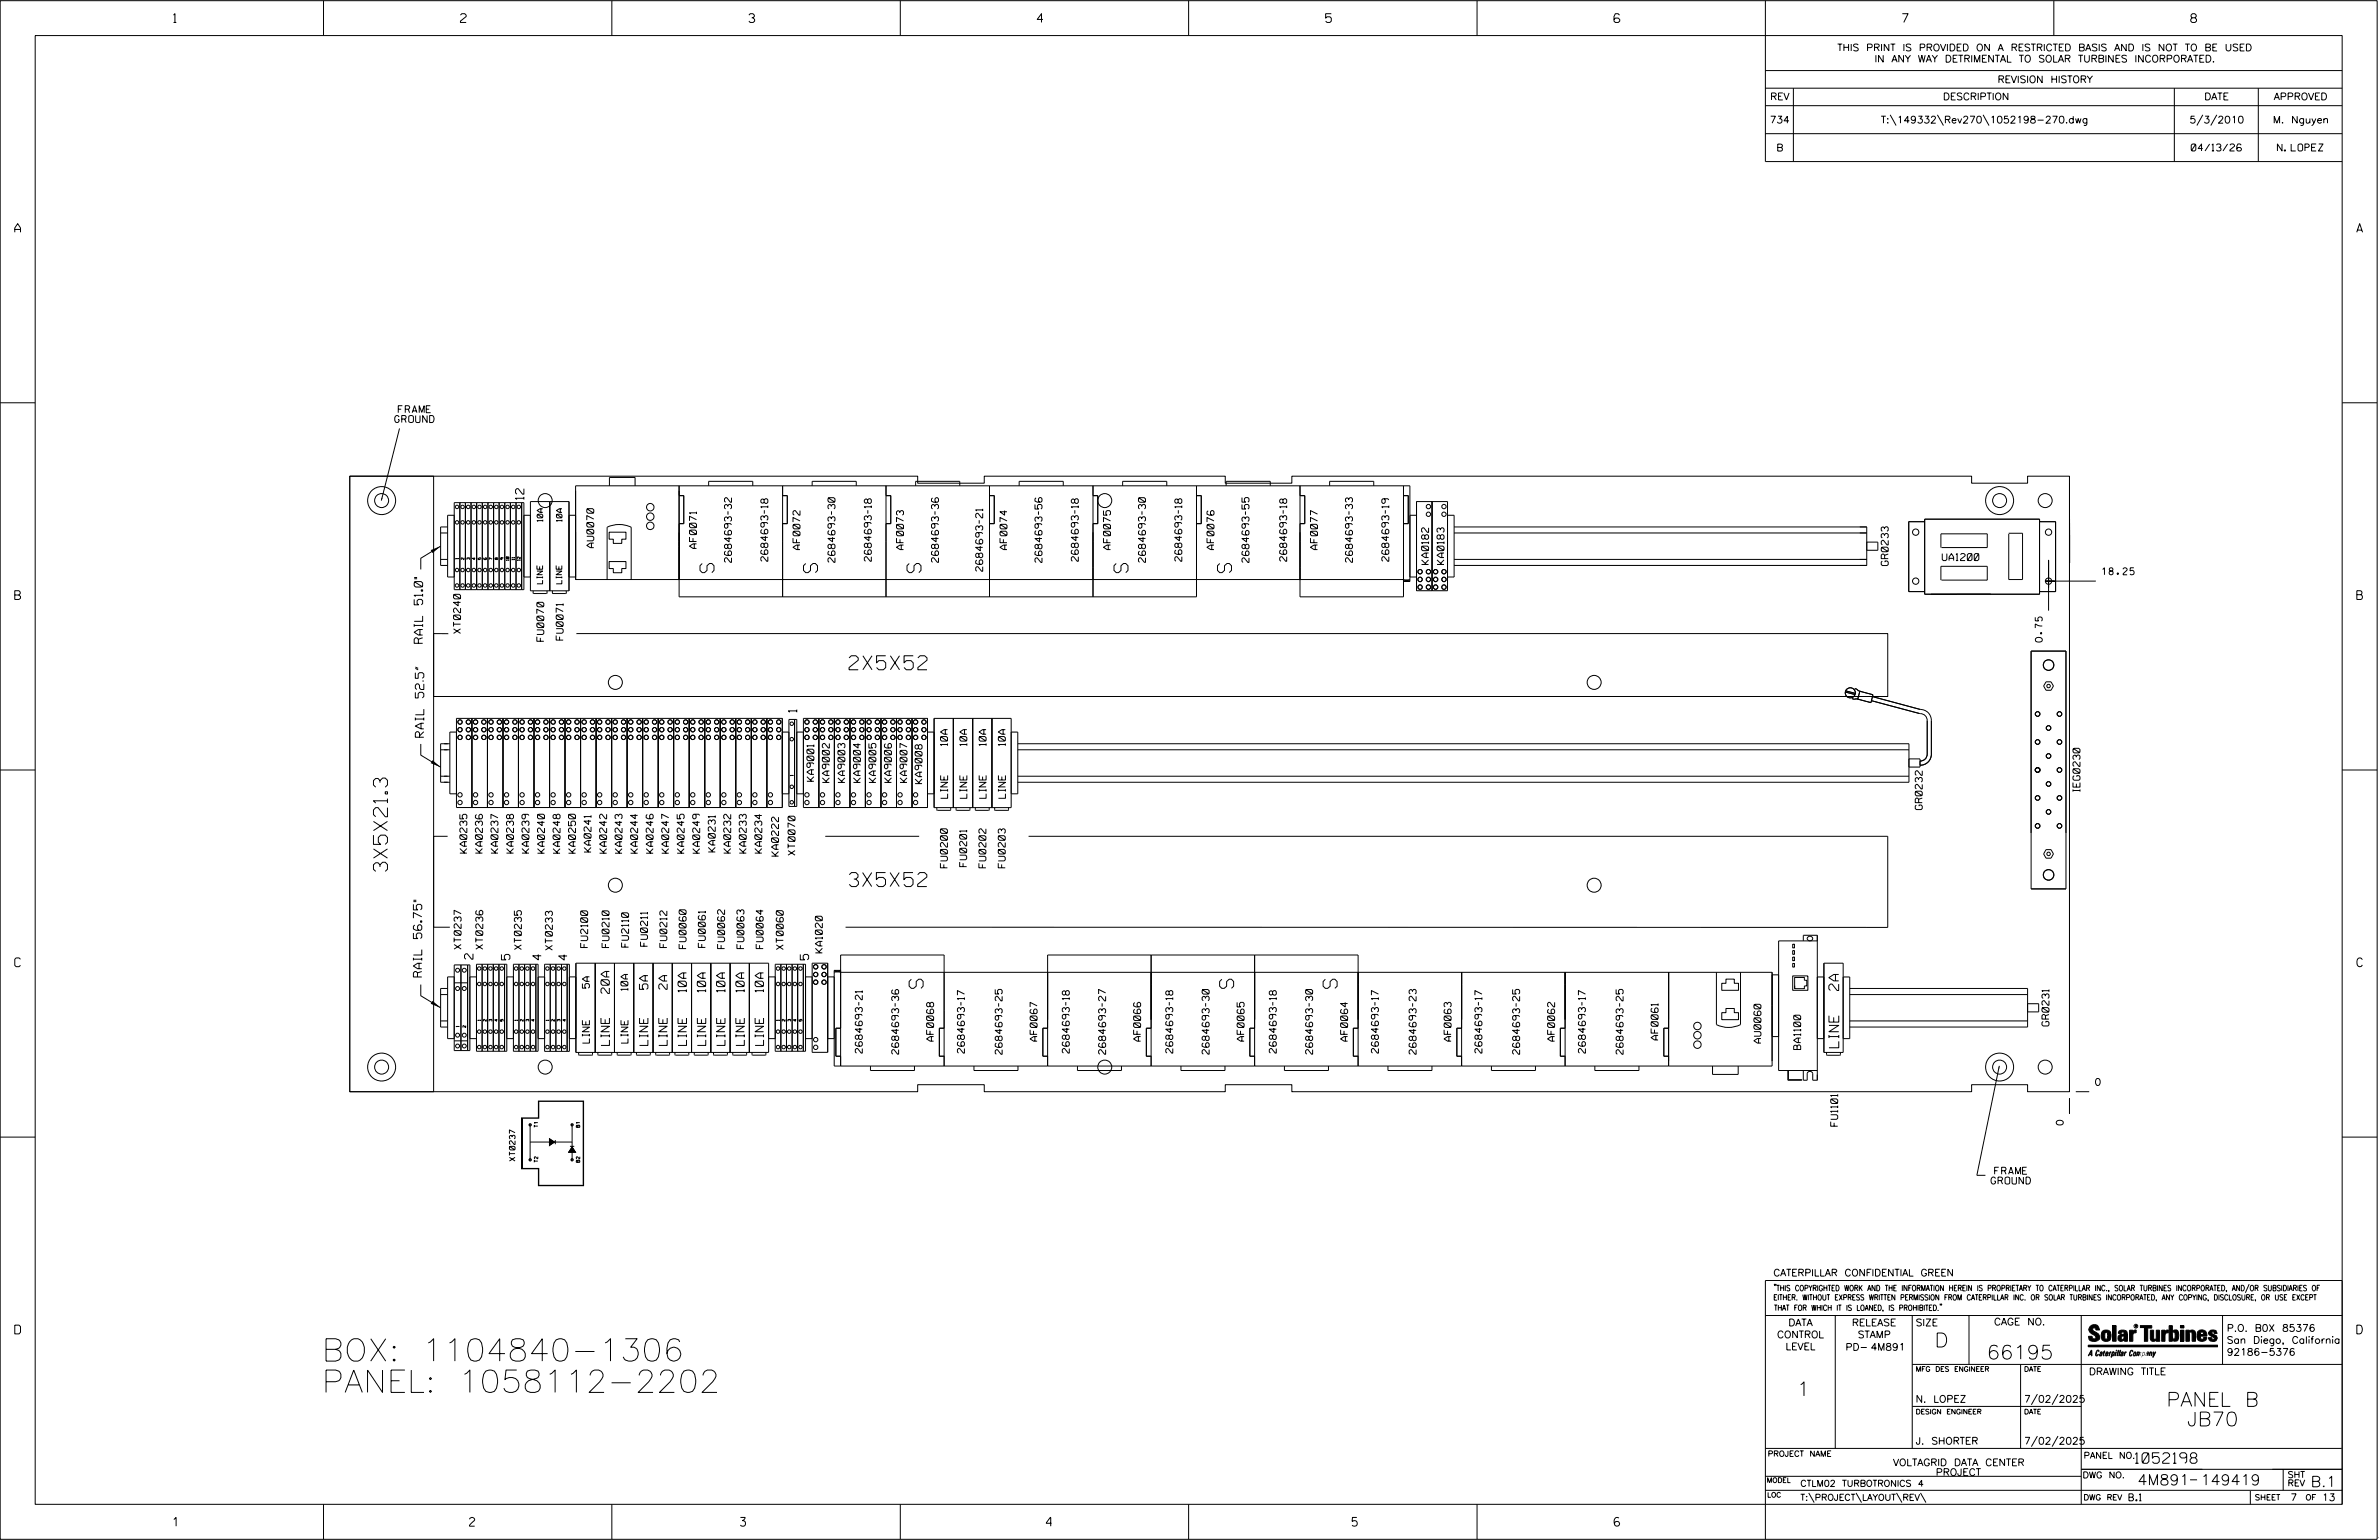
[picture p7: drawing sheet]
<svg xmlns="http://www.w3.org/2000/svg" width="864mm" height="559mm" viewBox="0 0 864 559" stroke-linecap="round" stroke-linejoin="round" font-family="sans-serif">
<defs><g id="words">
<g font-size="8.1">
<text x="116.8" y="493.9">BOX: 1104840-1306</text>
<text x="116.8" y="505.3">PANEL: 1058112-2202</text>
</g>
<g font-size="5.1">
<text x="259.2" y="207.8" transform="rotate(-90 259.2 207.8)">S</text>
<text x="296.8" y="207.8" transform="rotate(-90 296.8 207.8)">S</text>
<text x="334.3" y="207.8" transform="rotate(-90 334.3 207.8)">S</text>
<text x="409.5" y="207.8" transform="rotate(-90 409.5 207.8)">S</text>
<text x="447" y="207.8" transform="rotate(-90 447 207.8)">S</text>
<text x="308.2" y="243">2X5X52</text>
<text x="140.7" y="316.2" transform="rotate(-90 140.7 316.2)">3X5X21.3</text>
<text x="308.3" y="321.7">3X5X52</text>
<text x="330" y="355.3" transform="rotate(90 330 355.3)">S</text>
<text x="447.8" y="358.7" transform="rotate(-90 447.8 358.7)">S</text>
<text x="485.4" y="358.7" transform="rotate(-90 485.4 358.7)">S</text>
<text x="702.3" y="488.8">D</text>
<text x="721.2" y="493.2">66195</text>
<text x="652.2" y="506.5">1</text>
<text x="786.4" y="510.3">PANEL B</text>
<text x="793.9" y="517.4">JB70</text>
</g>
<g font-size="3.8">
<text x="775.1" y="531">1052198</text>
<text x="775.9" y="538.9">4M891</text>
<text x="798.8" y="538.9">149419</text>
<text x="838.8" y="539.5">B.1</text>
</g>
<g font-size="3.6">
<text x="667.5" y="359.4" transform="rotate(-90 667.5 359.4)">2A</text>
<text x="667.5" y="380.2" transform="rotate(-90 667.5 380.2)">LINE</text>
</g>
<g font-size="3.2">
<text x="63" y="8.2">1</text>
<text x="167.2" y="8.2">2</text>
<text x="271.8" y="8.2">3</text>
<text x="376.5" y="8.2">4</text>
<text x="481.2" y="8.2">5</text>
<text x="690.6" y="8.2">7</text>
<text x="795.3" y="8.2">8</text>
<text x="5.4" y="84.3">A</text>
<text x="855.5" y="84.3">A</text>
<text x="5.4" y="217.5">B</text>
<text x="855.6" y="217.5">B</text>
<text x="5.4" y="350.8">C</text>
<text x="855.6" y="350.8">C</text>
<text x="5.4" y="484">D</text>
<text x="855.6" y="484">D</text>
<text x="62.8" y="553.8">1</text>
<text x="170.4" y="553.8">2</text>
<text x="268.8" y="553.8">3</text>
<text x="379.8" y="553.8">4</text>
<text x="490.8" y="553.8">5</text>
<text x="585.9" y="553.8">6</text>
</g>
<text font-size="3.1" x="153.8" y="267.5" transform="rotate(-90 153.8 267.5)">RAIL 52.5&quot;</text>
<g font-size="3">
<text x="190.2" y="181.3" transform="rotate(-90 190.2 181.3)">12</text>
<text x="153.4" y="233.4" transform="rotate(-90 153.4 233.4)">RAIL 51.0&quot;</text>
<text x="289.2" y="258.4" transform="rotate(-90 289.2 258.4)">1</text>
<text x="171.7" y="348.1" transform="rotate(-90 171.7 348.1)">2</text>
<text x="185.1" y="348.3" transform="rotate(-90 185.1 348.3)">5</text>
<text x="196.5" y="348.3" transform="rotate(-90 196.5 348.3)">4</text>
<text x="205.8" y="348.4" transform="rotate(-90 205.8 348.4)">4</text>
<text x="293.5" y="348.3" transform="rotate(-90 293.5 348.3)">5</text>
<text x="153.1" y="354.5" transform="rotate(-90 153.1 354.5)">RAIL 56.75&quot;</text>
<text x="235.2" y="359" transform="rotate(-90 235.2 359)">5A</text>
<text x="242.2" y="359" transform="rotate(-90 242.2 359)">2A</text>
<text x="249.2" y="360" transform="rotate(-90 249.2 360)">10A</text>
<text x="256.2" y="360" transform="rotate(-90 256.2 360)">10A</text>
<text x="263.2" y="360" transform="rotate(-90 263.2 360)">10A</text>
<text x="270.2" y="360" transform="rotate(-90 270.2 360)">10A</text>
<text x="277.1" y="360" transform="rotate(-90 277.1 360)">10A</text>
<text x="221.2" y="360.5" transform="rotate(-90 221.2 360.5)">20A</text>
<text x="221.2" y="379.3" transform="rotate(-90 221.2 379.3)">LINE</text>
<text x="235.2" y="379.3" transform="rotate(-90 235.2 379.3)">LINE</text>
<text x="242.2" y="379.3" transform="rotate(-90 242.2 379.3)">LINE</text>
<text x="249.2" y="379.3" transform="rotate(-90 249.2 379.3)">LINE</text>
<text x="256.2" y="379.3" transform="rotate(-90 256.2 379.3)">LINE</text>
<text x="263.2" y="379.3" transform="rotate(-90 263.2 379.3)">LINE</text>
<text x="270.2" y="379.3" transform="rotate(-90 270.2 379.3)">LINE</text>
<text x="277.2" y="379.3" transform="rotate(-90 277.2 379.3)">LINE</text>
</g>
<g font-size="2.5">
<text x="666.9" y="18.5">THIS PRINT IS PROVIDED ON A RESTRICTED BASIS AND IS NOT TO BE USED</text>
<text x="680.5" y="22.6">IN ANY WAY DETRIMENTAL TO SOLAR TURBINES INCORPORATED.</text>
<text x="725.1" y="30">REVISION HISTORY</text>
<text x="642.6" y="36.3">REV</text>
<text x="705.3" y="36.3">DESCRIPTION</text>
<text x="800.2" y="36.3">DATE</text>
<text x="825.4" y="36.3">APPROVED</text>
<text x="642.4" y="44.7">734</text>
<text x="682.8" y="44.7">T:\149332\Rev270\1052198-270.dwg</text>
<text x="794.8" y="44.7">5/3/2010</text>
<text x="825.1" y="44.7">M. Nguyen</text>
<text x="644.8" y="54.8">B</text>
<text x="795.4" y="54.8">04/13/26</text>
<text x="826.7" y="54.8">N. LOPEZ</text>
<text x="144.6" y="149.8">FRAME</text>
<text x="143.3" y="153.3">GROUND</text>
<text x="215.5" y="198.7" transform="rotate(-90 215.5 198.7)">AU0070</text>
<text x="252.9" y="199" transform="rotate(-90 252.9 199)">AF0071</text>
<text x="278.7" y="203.7" transform="rotate(-90 278.7 203.7)">2684693-18</text>
<text x="290.4" y="199.4" transform="rotate(-90 290.4 199.4)">AF0072</text>
<text x="316.3" y="203.7" transform="rotate(-90 316.3 203.7)">2684693-18</text>
<text x="328" y="199.4" transform="rotate(-90 328 199.4)">AF0073</text>
<text x="365.6" y="199.4" transform="rotate(-90 365.6 199.4)">AF0074</text>
<text x="391.4" y="203.7" transform="rotate(-90 391.4 203.7)">2684693-18</text>
<text x="403.1" y="199.4" transform="rotate(-90 403.1 199.4)">AF0075</text>
<text x="429" y="203.7" transform="rotate(-90 429 203.7)">2684693-18</text>
<text x="440.7" y="199.4" transform="rotate(-90 440.7 199.4)">AF0076</text>
<text x="467.1" y="203.7" transform="rotate(-90 467.1 203.7)">2684693-18</text>
<text x="478.3" y="199.4" transform="rotate(-90 478.3 199.4)">AF0077</text>
<text x="504.2" y="203.7" transform="rotate(-90 504.2 203.7)">2684693-19</text>
<text x="705" y="203.4">UA1200</text>
<text x="265.5" y="204" transform="rotate(-90 265.5 204)">2684693-32</text>
<text x="303.1" y="204" transform="rotate(-90 303.1 204)">2684693-30</text>
<text x="340.7" y="204" transform="rotate(-90 340.7 204)">2684693-36</text>
<text x="356.7" y="207.3" transform="rotate(-90 356.7 207.3)">2684693-21</text>
<text x="378.2" y="204.1" transform="rotate(-90 378.2 204.1)">2684693-56</text>
<text x="415.8" y="204" transform="rotate(-90 415.8 204)">2684693-30</text>
<text x="453.4" y="204.1" transform="rotate(-90 453.4 204.1)">2684693-55</text>
<text x="491" y="204" transform="rotate(-90 491 204)">2684693-33</text>
<text x="518.6" y="204.8" transform="rotate(-90 518.6 204.8)">KA0182</text>
<text x="524.2" y="204.8" transform="rotate(-90 524.2 204.8)">KA0183</text>
<text x="685.4" y="205.2" transform="rotate(-90 685.4 205.2)">GR0233</text>
<text x="763.1" y="208.6">18.25</text>
<text x="167.2" y="229.8" transform="rotate(-90 167.2 229.8)">XT0240</text>
<text x="197.4" y="232.7" transform="rotate(-90 197.4 232.7)">FU0070</text>
<text x="204.4" y="232.3" transform="rotate(-90 204.4 232.3)">FU0071</text>
<text x="741.4" y="233" transform="rotate(-90 741.4 233)">0.75</text>
<text x="344" y="270.6" transform="rotate(-90 344 270.6)">10A</text>
<text x="351" y="270.6" transform="rotate(-90 351 270.6)">10A</text>
<text x="358" y="270.6" transform="rotate(-90 358 270.6)">10A</text>
<text x="365" y="270.6" transform="rotate(-90 365 270.6)">10A</text>
<text x="295.4" y="283.5" transform="rotate(-90 295.4 283.5)">KA9001</text>
<text x="301.1" y="283.9" transform="rotate(-90 301.1 283.9)">KA9002</text>
<text x="306.7" y="283.9" transform="rotate(-90 306.7 283.9)">KA9003</text>
<text x="312.3" y="283.9" transform="rotate(-90 312.3 283.9)">KA9004</text>
<text x="318" y="283.9" transform="rotate(-90 318 283.9)">KA9005</text>
<text x="323.6" y="283.9" transform="rotate(-90 323.6 283.9)">KA9006</text>
<text x="329.2" y="283.9" transform="rotate(-90 329.2 283.9)">KA9007</text>
<text x="334.7" y="284.3" transform="rotate(-90 334.7 284.3)">KA9008</text>
<text x="755.1" y="287.2" transform="rotate(-90 755.1 287.2)">IEG0230</text>
<text x="344" y="289.7" transform="rotate(-90 344 289.7)">LINE</text>
<text x="351" y="289.7" transform="rotate(-90 351 289.7)">LINE</text>
<text x="358" y="289.7" transform="rotate(-90 358 289.7)">LINE</text>
<text x="365" y="289.7" transform="rotate(-90 365 289.7)">LINE</text>
<text x="697.8" y="293.8" transform="rotate(-90 697.8 293.8)">GR0232</text>
<text x="169.5" y="309.6" transform="rotate(-90 169.5 309.6)">KA0235</text>
<text x="175.1" y="309.6" transform="rotate(-90 175.1 309.6)">KA0236</text>
<text x="180.8" y="309.6" transform="rotate(-90 180.8 309.6)">KA0237</text>
<text x="186.4" y="309.6" transform="rotate(-90 186.4 309.6)">KA0238</text>
<text x="192" y="309.6" transform="rotate(-90 192 309.6)">KA0239</text>
<text x="197.7" y="309.6" transform="rotate(-90 197.7 309.6)">KA0240</text>
<text x="203.3" y="309.6" transform="rotate(-90 203.3 309.6)">KA0248</text>
<text x="208.9" y="309.6" transform="rotate(-90 208.9 309.6)">KA0250</text>
<text x="214.6" y="309.2" transform="rotate(-90 214.6 309.2)">KA0241</text>
<text x="220.2" y="309.6" transform="rotate(-90 220.2 309.6)">KA0242</text>
<text x="225.8" y="309.6" transform="rotate(-90 225.8 309.6)">KA0243</text>
<text x="231.5" y="309.6" transform="rotate(-90 231.5 309.6)">KA0244</text>
<text x="237.1" y="309.6" transform="rotate(-90 237.1 309.6)">KA0246</text>
<text x="242.7" y="309.6" transform="rotate(-90 242.7 309.6)">KA0247</text>
<text x="248.4" y="309.6" transform="rotate(-90 248.4 309.6)">KA0245</text>
<text x="254" y="309.6" transform="rotate(-90 254 309.6)">KA0249</text>
<text x="259.6" y="309.1" transform="rotate(-90 259.6 309.1)">KA0231</text>
<text x="265.3" y="309.6" transform="rotate(-90 265.3 309.6)">KA0232</text>
<text x="270.9" y="309.6" transform="rotate(-90 270.9 309.6)">KA0233</text>
<text x="276.5" y="309.6" transform="rotate(-90 276.5 309.6)">KA0234</text>
<text x="282.6" y="310.7" transform="rotate(-90 282.6 310.7)">KA0222</text>
<text x="288.6" y="310.3" transform="rotate(-90 288.6 310.3)">XT0070</text>
<text x="343.9" y="314.9" transform="rotate(-90 343.9 314.9)">FU0200</text>
<text x="350.9" y="314.5" transform="rotate(-90 350.9 314.5)">FU0201</text>
<text x="357.9" y="314.9" transform="rotate(-90 357.9 314.9)">FU0202</text>
<text x="364.9" y="314.9" transform="rotate(-90 364.9 314.9)">FU0203</text>
<text x="167.4" y="344.4" transform="rotate(-90 167.4 344.4)">XT0237</text>
<text x="175.2" y="344.4" transform="rotate(-90 175.2 344.4)">XT0236</text>
<text x="189.3" y="344.5" transform="rotate(-90 189.3 344.5)">XT0235</text>
<text x="200.5" y="344.7" transform="rotate(-90 200.5 344.7)">XT0233</text>
<text x="213.3" y="343.8" transform="rotate(-90 213.3 343.8)">FU2100</text>
<text x="221.1" y="343.8" transform="rotate(-90 221.1 343.8)">FU0210</text>
<text x="228.2" y="343.7" transform="rotate(-90 228.2 343.7)">FU2110</text>
<text x="235.1" y="343.4" transform="rotate(-90 235.1 343.4)">FU0211</text>
<text x="242.1" y="343.8" transform="rotate(-90 242.1 343.8)">FU0212</text>
<text x="249.1" y="344.2" transform="rotate(-90 249.1 344.2)">FU0060</text>
<text x="256.1" y="343.8" transform="rotate(-90 256.1 343.8)">FU0061</text>
<text x="263" y="344.2" transform="rotate(-90 263 344.2)">FU0062</text>
<text x="270.1" y="344.2" transform="rotate(-90 270.1 344.2)">FU0063</text>
<text x="277" y="344.2" transform="rotate(-90 277 344.2)">FU0064</text>
<text x="284.3" y="344.5" transform="rotate(-90 284.3 344.5)">XT0060</text>
<text x="298.5" y="345.8" transform="rotate(-90 298.5 345.8)">KA1020</text>
<text x="213.9" y="358.6" transform="rotate(-90 213.9 358.6)">5A</text>
<text x="227.9" y="359.4" transform="rotate(-90 227.9 359.4)">10A</text>
<text x="338.9" y="377.8" transform="rotate(-90 338.9 377.8)">AF0068</text>
<text x="376.5" y="377.8" transform="rotate(-90 376.5 377.8)">AF0067</text>
<text x="414.1" y="377.8" transform="rotate(-90 414.1 377.8)">AF0066</text>
<text x="451.6" y="377.8" transform="rotate(-90 451.6 377.8)">AF0065</text>
<text x="489.2" y="377.8" transform="rotate(-90 489.2 377.8)">AF0064</text>
<text x="526.8" y="377.8" transform="rotate(-90 526.8 377.8)">AF0063</text>
<text x="564.3" y="377.8" transform="rotate(-90 564.3 377.8)">AF0062</text>
<text x="601.9" y="377.4" transform="rotate(-90 601.9 377.4)">AF0061</text>
<text x="743.8" y="372.3" transform="rotate(-90 743.8 372.3)">GR0231</text>
<text x="214" y="378.5" transform="rotate(-90 214 378.5)">LINE</text>
<text x="228" y="378.5" transform="rotate(-90 228 378.5)">LINE</text>
<text x="313" y="382.1" transform="rotate(-90 313 382.1)">2684693-21</text>
<text x="326.2" y="382.5" transform="rotate(-90 326.2 382.5)">2684693-36</text>
<text x="350.1" y="382.1" transform="rotate(-90 350.1 382.1)">2684693-17</text>
<text x="363.8" y="382.5" transform="rotate(-90 363.8 382.5)">2684693-25</text>
<text x="388.2" y="382.1" transform="rotate(-90 388.2 382.1)">2684693-18</text>
<text x="401.4" y="382.5" transform="rotate(-90 401.4 382.5)">2684693-27</text>
<text x="425.7" y="382.1" transform="rotate(-90 425.7 382.1)">2684693-18</text>
<text x="438.9" y="382.5" transform="rotate(-90 438.9 382.5)">2684693-30</text>
<text x="463.3" y="382.1" transform="rotate(-90 463.3 382.1)">2684693-18</text>
<text x="476.5" y="382.5" transform="rotate(-90 476.5 382.5)">2684693-30</text>
<text x="500.4" y="382.1" transform="rotate(-90 500.4 382.1)">2684693-17</text>
<text x="514.1" y="382.5" transform="rotate(-90 514.1 382.5)">2684693-23</text>
<text x="537.9" y="382.1" transform="rotate(-90 537.9 382.1)">2684693-17</text>
<text x="551.6" y="382.5" transform="rotate(-90 551.6 382.5)">2684693-25</text>
<text x="575.5" y="382.1" transform="rotate(-90 575.5 382.1)">2684693-17</text>
<text x="589.2" y="382.5" transform="rotate(-90 589.2 382.5)">2684693-25</text>
<text x="639.2" y="378.5" transform="rotate(-90 639.2 378.5)">AU0060</text>
<text x="653.6" y="380.8" transform="rotate(-90 653.6 380.8)">BA1100</text>
<text x="760.7" y="393.8">0</text>
<text x="667.1" y="408.7" transform="rotate(-90 667.1 408.7)">FU1101</text>
<text x="749" y="408.2" transform="rotate(-90 749 408.2)">0</text>
<text x="722.8" y="429.7">GROUND</text>
<text x="724.1" y="426.1">FRAME</text>
<text x="643.8" y="463">CATERPILLAR CONFIDENTIAL GREEN</text>
<text x="645.1" y="485.5">CONTROL</text>
<text x="649.2" y="481.1">DATA</text>
<text x="672.3" y="481.1">RELEASE</text>
<text x="674.4" y="485.5">STAMP</text>
<text x="695.4" y="481.1">SIZE</text>
<text x="723.8" y="480.8">CAGE NO.</text>
<text x="808.4" y="483.1">P.O. B0X 85376</text>
<text x="648.2" y="489.8">LEVEL</text>
<text x="669.9" y="490">PD- 4M891</text>
<text x="808.4" y="487.5">San Diego, California</text>
<text x="808.4" y="491.8">92186-5376</text>
<text x="758.3" y="498.9">DRAWING TITLE</text>
<text x="695.4" y="508.9">N. LOPEZ</text>
<text x="734.8" y="508.9">7/02/2025</text>
<text x="695.4" y="524.1">J. SHORTER</text>
<text x="734.8" y="524.1">7/02/2025</text>
<text x="687.2" y="531.9">VOLTAGRID DATA CENTER</text>
<text x="702.7" y="535.5">PROJECT</text>
<text x="772.8" y="544.6">B.1</text>
<text x="831.4" y="544.6">7</text>
<text x="842.9" y="544.6">13</text>
</g>
<g font-size="2.3">
<text x="756.4" y="529.2">PANEL NO.</text>
<text x="653.5" y="539.4">CTLM02 TURBOTRONICS 4</text>
<text x="756" y="536.3">DWG NO.</text>
<text x="830.4" y="539.3">REV</text>
<text x="830.4" y="536.2">SHT</text>
<text x="653.5" y="544.5">T:\PROJECT\LAYOUT\REV\</text>
</g>
<g font-size="2">
<text x="197" y="189.2" transform="rotate(-90 197 189.2)">10A</text>
<text x="204" y="189.2" transform="rotate(-90 204 189.2)">10A</text>
<text x="196.9" y="211.8" transform="rotate(-90 196.9 211.8)">LINE</text>
<text x="203.9" y="211.8" transform="rotate(-90 203.9 211.8)">LINE</text>
<text x="187" y="421.3" transform="rotate(-90 187 421.3)">XT0237</text>
<text x="643.8" y="468.4">&quot;THIS COPYRIGHTED WORK AND THE INFORMATION HEREIN IS PROPRIETARY TO CATERPILLAR INC., SOLAR TURBINES INCORPORATED, AND/OR SUBSIDIARIES OF</text>
<text x="643.8" y="471.8">EITHER. WITHOUT EXPRESS WRITTEN PERMISSION FROM CATERPILLAR INC. OR SOLAR TURBINES INCORPORATED, ANY COPYING, DISCLOSURE, OR USE EXCEPT</text>
<text x="644" y="475.6">THAT FOR WHICH IT IS LOANED, IS PROHIBITED.&quot;</text>
<text x="641.7" y="528.5">PROJECT NAME</text>
<text x="756.3" y="544.3">DWG REV</text>
<text x="818.5" y="544.3">SHEET</text>
<text x="836.9" y="544.3">OF</text>
</g>
<g font-size="1.8">
<text x="695.4" y="497.6">MFG DES ENGINEER</text>
<text x="734.8" y="497.6">DATE</text>
<text x="695.4" y="513.1">DESIGN ENGINEER</text>
<text x="734.8" y="513.1">DATE</text>
<text x="641.3" y="538">MODEL</text>
<text x="641.5" y="543.3">LOC</text>
</g>
<g font-size="1.3">
<text x="195.2" y="409.1" transform="rotate(-90 195.2 409.1)">T1</text>
<text x="210.5" y="409.1" transform="rotate(-90 210.5 409.1)">B1</text>
<text x="195.2" y="421.7" transform="rotate(-90 195.2 421.7)">T2</text>
<text x="210.5" y="421.7" transform="rotate(-90 210.5 421.7)">B2</text>
</g>
<g font-size="1">
<text x="166.4" y="202.9" transform="rotate(-90 166.4 202.9)">1</text>
<text x="168.4" y="203" transform="rotate(-90 168.4 203)">2</text>
<text x="170.5" y="203" transform="rotate(-90 170.5 203)">3</text>
<text x="172.5" y="203" transform="rotate(-90 172.5 203)">4</text>
<text x="174.6" y="203" transform="rotate(-90 174.6 203)">5</text>
<text x="178.6" y="203" transform="rotate(-90 178.6 203)">7</text>
<text x="180.7" y="203" transform="rotate(-90 180.7 203)">8</text>
<text x="182.7" y="203" transform="rotate(-90 182.7 203)">9</text>
<text x="184.8" y="203.4" transform="rotate(-90 184.8 203.4)">10</text>
<text x="186.8" y="203.2" transform="rotate(-90 186.8 203.2)">11</text>
<text x="188.8" y="203.4" transform="rotate(-90 188.8 203.4)">12</text>
<text x="287.9" y="281.5" transform="rotate(-90 287.9 281.5)">1</text>
<text x="174.5" y="370.4" transform="rotate(-90 174.5 370.4)">1</text>
<text x="176.5" y="370.5" transform="rotate(-90 176.5 370.5)">2</text>
<text x="178.6" y="370.5" transform="rotate(-90 178.6 370.5)">3</text>
<text x="180.6" y="370.5" transform="rotate(-90 180.6 370.5)">4</text>
<text x="182.6" y="370.5" transform="rotate(-90 182.6 370.5)">5</text>
<text x="187.9" y="370.4" transform="rotate(-90 187.9 370.4)">1</text>
<text x="189.9" y="370.5" transform="rotate(-90 189.9 370.5)">2</text>
<text x="192" y="370.5" transform="rotate(-90 192 370.5)">3</text>
<text x="194" y="370.5" transform="rotate(-90 194 370.5)">4</text>
<text x="199.2" y="370.4" transform="rotate(-90 199.2 370.4)">1</text>
<text x="201.3" y="370.6" transform="rotate(-90 201.3 370.6)">2</text>
<text x="203.3" y="370.6" transform="rotate(-90 203.3 370.6)">3</text>
<text x="205.4" y="370.6" transform="rotate(-90 205.4 370.6)">4</text>
<text x="282.9" y="370.4" transform="rotate(-90 282.9 370.4)">1</text>
<text x="285" y="370.5" transform="rotate(-90 285 370.5)">2</text>
<text x="287" y="370.5" transform="rotate(-90 287 370.5)">3</text>
<text x="289.1" y="370.5" transform="rotate(-90 289.1 370.5)">4</text>
<text x="291.1" y="370.5" transform="rotate(-90 291.1 370.5)">5</text>
<text x="166.6" y="372.6" transform="rotate(-90 166.6 372.6)">1</text>
<text x="169" y="372.8" transform="rotate(-90 169 372.8)">2</text>
</g>
<text font-size=".9" x="775.1" y="481.7">R</text>
</g></defs>
<g fill="none" stroke="#000" stroke-width=".36">
<path d="M.1 .2h862.8v558.4h-862.8zM12.8 12.9h837.4v533h-837.4zM117.4 .2v12.7M222.1 .2v12.7M326.8 .2v12.7M431.5 .2v12.7M536.2 .2v12.7M587.9 5.5l-.5-.5h-1l-.5 1v1.7l.5 .4h1l.6-.4v-.6l-.6-.5h-1l-.5 .5M640.9 .2v58.4h209.3M745.6 .2v12.7M640.9 25.6h209.3M640.9 32h209.3"/>
<path d="M640.9 38.3h209.3M651 32v26.6M789.3 32v26.6M819.8 32v26.6M640.9 48.5h209.3M686.2 41.7l2.1 3.8M703.3 41.7l2.2 3.8M719.9 41.7l2.1 3.8M799.6 41.7l-2.1 3.8M804.7 41.7l-2.2 3.8M.1 146.2h12.7M145 155.5l-6.6 26.1"/>
<path d="M850.2 146.2h12.7M127 172.8h206.1v2.5h24.2v-2.5h87.5v2.5h24.1v-2.5h246.8v2.5h20.3v-2.5h15.2v223.3h-15.2v-2.5h-20.3v2.5h-246.8v-2.5h-24.1v2.5h-87.5v-2.5h-24.2v2.5h-206.1zM127 172.8h30.4v223.3h-30.4zM221.2 176.3v-3.1h9.3v3.1M246.5 179.8h1.7v10.2h-1.7M246.5 176.3v40.3h187.8v-40.3M257.2 176.3v-1.6h16.1v1.6M284.1 179.8h1.7v10.2h-1.7M284.1 176.3v40.3M294.8 176.3v-1.6h16v1.6M321.6 179.8h1.8v10.2h-1.8M321.6 176.3v40.3"/>
<path d="M332.4 176.3v-1.6h16v1.6M359.2 179.8h1.7v10.2h-1.7M359.2 176.3v40.3M370 176.3v-1.6h16v1.6M396.8 179.8h1.7v10.2h-1.7M396.8 176.3v40.3M407.5 176.3v-1.6h16v1.6M434.3 179.8h1.8v10.2h-1.8M445.1 176.3v-1.6h16v1.6M471.9 176.3v40.3h37.6v-40.3M471.9 179.8h1.7v10.2h-1.7M482.7 176.3v-1.6h16v1.6"/>
<path d="M509.5 179.8h1.7v10.2h-1.7M751.2 175.1l.1 29.2M159.9 198.2l-7.1 4.4v4M159.9 193.4h2.6M162.5 191.2h-2.6v14h2.6M164.9 182.4h25.3v31.6h-25.3zM164.9 187h-2.4v22.4h2.4M166.9 182.4v31.6M168.9 182.4v31.6M171 182.4v31.6M173 182.4v31.6M175.1 182.4v31.6"/>
<path d="M177.1 182.4v31.6M179.2 182.4v31.6M181.2 182.4v31.6M183.2 182.4v31.6M185.3 182.4v31.6M187.3 182.4v31.6M189.4 182.4v31.6M190.2 187h2.3M192.5 182h14.1v32.4h-14.1zM199.6 182v32.4M206.6 187h2.4M221.1 193.1h6.1v2.6h-1.5v1.5h-3.1v-1.5h-1.5z"/>
<path d="M511.8 187h2.4M514.2 182h11.3v32.3h-11.3zM519.9 182v32.3M525.5 187h2.4v22.4h-2.4M527.9 191.2h149.8v14h-149.8M527.9 193.4h149.8M677.7 196.7h4v3h-4M698.7 188.4h41.7v27.2h-41.7zM698.7 189.3h-5.8v25.4h5.8M704.6 198.7v-5h16.8v5h-16.6M729.2 193.5h5v16.8h-5v-16.6M740.4 189.3h5.8v25.4h-5.8"/>
<path d="M159.9 203h2.6M175.8 202.4l-.2 .5 .3 .2h.6l.1-.5h-.5l.1 .5M190.2 209.4h2.3M193.5 214.4l.2 1h4.7l.2-1M200.5 214.4l.2 1h4.7l.2-1M206.6 209.4h2.4M220.4 210.3v-19a10.2 10.2 0 0 1 8.7 0v19M221.1 203.8h6.1v2.5h-1.5v1.5h-3.1v-1.5h-1.5zM509.5 210.3h-300.5v-34h302.8v34.7M509.5 210.4h2.3l-2.3 .6h2.3zM511.8 209.4h2.4M527.9 203h149.8"/>
<path d="M704.6 210.5v-5h16.8v5h-16.6M722.6 215.5l-21.6 .1M743.7 213.1v-9.8v18.3M745.9 210.9h-3.4h18.3M209.2 229.9h476.1v22.8h-527.9v-22.8h5.3M737.3 236.3h12.7v86.2h-12.7zM669.9 251.1l3.5 .9M670 250.7l3.5 .9M672.3 253.5l2.2 .2M673.3 249.9l2 1M675.1 250.8l4.8 1.3-.7 2.9-4.8-1.3zM679.3 254.2l17.4 4.7a2.67 2.67 0 0 1 2.9 2.6v12.1a2.53 2.53 0 0 1-2.6 2.6"/>
<path d="M679.7 252.8l17.4 4.6a4 4 0 0 1 4 4.1v12.1a4 4 0 0 1-4.1 4.1M742.7 247.4h1.8l.9 1.5-.9 1.6h-1.8l-.8-1.6zM.1 279.4h12.7M152.8 269.9v4.1l7.1 4.4M159.9 272.1h3.4M163.3 269.9h-3.4v13.9h3.4M165.7 265.6h-2.4v22.4h2.4M165.7 260.7h118.3v32.3h-118.3zM171.3 260.7v32.3M177 260.7v32.3M182.6 260.7v32.3M188.2 260.7v32.3"/>
<path d="M193.9 260.7v32.3M199.5 260.7v32.3M205.1 260.7v32.3M210.7 260.7v32.3M216.4 260.7v32.3M222 260.7v32.3M227.6 260.7v32.3M233.3 260.7v32.3M238.9 260.7v32.3M244.5 260.7v32.3M250.2 260.7v32.3M255.8 260.7v32.3"/>
<path d="M261.4 260.7v32.3M267.1 260.7v32.3M272.7 260.7v32.3M278.4 260.7v32.3M284 265.6h2.4M286.4 261.1h2.8v31.5h-2.8zM288.4 261.1v31.5M289.2 265.6h2.4M291.6 260.7h45.1v32.3h-45.1zM297.3 260.7v32.3M302.9 260.7v32.3M308.5 260.7v32.3"/>
<path d="M314.1 260.7v32.3M319.8 260.7v32.3M325.4 260.7v32.3M331.1 260.7v32.3M336.7 265.6h2.4M339.1 260.7h28v32.4h-28zM346.1 260.7v32.4M353.1 260.7v32.4M360.1 260.7v32.4M367.1 265.6h2.4v22.4h-2.4M369.5 269.9h323.5v13.9h-323.5M369.5 272.1h323.5"/>
<path d="M693 275.4h4v2.9h-4M850.2 279.4h12.7M159.9 281.7h3.4M284 288h2.4M289.2 288h2.4M336.7 288h2.4M340.1 293.1l.2 .9h4.6l.2-.9M347.1 293.1l.2 .9h4.6l.2-.9M354 293.1l.3 .9h4.6l.2-.9M361.1 293.1l.1 .9h4.7l.2-.9M369.5 281.7h323.5M162.5 303.5h-5.1v32.9h5.9"/>
<path d="M299.6 303.5h34.1M373.4 303.5h311.9v33l-378.3-.1M742.7 308.3h1.8l.9 1.5-.9 1.6h-1.8l-.8-1.6zM152.8 357.3v4l7.1 4.4M162.5 358.7h-2.6v14h2.6M164.9 350.1h5.7v31.1h-5.7zM164.9 356.6h4.9M164.9 354.5h-2.4v22.4h2.4M167.3 350.1v31.1M169.8 350.1v31.1M170.6 354.5h2.4M173 349.9h11v31.6h-11z"/>
<path d="M175 349.9v31.6M177 349.9v31.6M179.1 349.9v31.6M181.1 349.9v31.6M183.2 349.9v31.6M184 354.5h2.4M186.4 349.9h8.9v31.6h-8.9zM188.4 349.9v31.6M190.4 349.9v31.6M192.5 349.9v31.6M194.5 349.9v31.6M195.3 354.5h2.4"/>
<path d="M197.7 349.9h9v31.6h-9zM199.7 349.9v31.6M201.8 349.9v31.6M203.8 349.9v31.6M205.9 349.9v31.6M206.7 354.5h2.4M209.1 349.5h69.9v32.4h-69.9zM216.1 349.5v32.4M223.1 349.5v32.4M230 349.5v32.4M237.1 349.5v32.4M244.1 349.5v32.4"/>
<path d="M251 349.5v32.4M258 349.5v32.4M265 349.5v32.4M272 349.5v32.4M279 354.5h2.4M281.4 349.9h11v31.6h-11zM283.5 349.9v31.6M285.5 349.9v31.6M287.5 349.9v31.6M289.6 349.9v31.6M291.6 349.9v31.6M292.4 354.5h2.4"/>
<path d="M294.8 349.5h5.7v32.3h-5.7zM300.5 354.5h2.3M302.8 352.1v34.7h340.5v-34h-338.1M302.8 352.1l2.4 .6h-2.4l2.4-.6zM417.9 346.5v40.3M455.4 346.5v40.3M530.6 352.8v34M568.1 352.8v34M605.7 352.8v34M623.1 352.8v19a9.9 9.9 0 0 0 8.7 0v-19M626.5 355.3h3.1v1.5h1.5v2.5h-6.1v-2.5h1.5zM643.3 353.7h2.4"/>
<path d="M650.8 349.6h.6v1.3h-.6zM650.8 347.3h.6v1.3h-.6zM650.8 344.9h.6v1.4h-.6zM650.8 342.6h.6v1.4h-.6zM650.8 354.1h5.5v5.2h-5.5zM651.5 357.7v1h3.5v-.9h.9v-2.1h-.9v-1h-3.5v4M654.6 341.4v-2h5.1v52.6h-1.7v-2.4a1.02 1.02 0 0 0-1-.8 1.02 1.02 0 0 0-1 .8v2.4h-1.4v-3.6M659.7 341.4h-14v47h14M659.7 354.5h2.4M662.1 349.5h7v32.4h-7zM669.1 354.5h2.4v22.4h-2.4M671.5 358.7h64.5v14h-64.5"/>
<path d="M159.9 360.9h2.6M159.9 370.5h2.6M164.9 377.7h4.9M170.6 376.9h2.4M184 376.9h2.4M195.3 376.9h2.4M206.7 376.9h2.4M279 376.9h2.4M292.4 376.9h2.4M300.5 376.9h2.3M305.2 373.1h-1.8v10.2h1.8M342.7 373.1h-1.7v10.2h1.7"/>
<path d="M380.3 373.1h-1.7v10.2h1.7M417.9 373.1h-1.8v10.2h1.8M455.4 373.1h-1.7v10.2h1.7M493 373.1h-1.7v10.2h1.7M530.6 373.1h-1.8v10.2h1.8M568.1 373.1h-1.7v10.2h1.7M605.7 373.1h-1.7v10.2h1.7M626.5 365.9h3.1v1.6h1.5v2.5h-6.1v-2.5h1.5zM643.3 376.1h2.4M659.7 376.9h2.4M671.5 370.5h64.5M671.5 360.9h64.5"/>
<path d="M736 364.2h4.1v3h-4.1M210 381.9l.3 1h4.6l.2-1M217 381.9l.2 1h4.7l.2-1M224 381.9l.2 1h4.7l.2-1M231 381.9l.2 1h4.7l.2-1M238 381.9l.2 1h4.7l.2-1M245 381.9l.2 1h4.7l.1-1M252 381.9l.2 1h4.7l.2-1M259 381.9l.2 1h4.6l.3-1M266 381.9l.2 1h4.6l.2-1M273 381.9l.2 1h4.6l.2-1M305.2 386.8v-40.3h37.5v40.3"/>
<path d="M316 386.8v1.6h16v-1.6M353.6 386.8v1.6h15.9v-1.6M380.3 386.8v-40.3h112.7v40.3M391.1 386.8v1.6h16v-1.6M428.7 386.8v1.6h16v-1.6M466.3 386.8v1.6h15.9v-1.6M503.8 386.8v1.6h16v-1.6M541.4 386.8v1.6h16v-1.6M578.9 386.8v1.6h16.1v-1.6M621.7 386.8v3.1h9.3v-3.1M649.2 388.4v3.4h4.9v.2h-5.1v-3.6M663 381.9l.3 1h4.6l.2-1"/>
<path d="M725.8 386.8l-8.2 39.7h3.1M751.2 398.4v5.8M753.5 396.1h4.9M.1 412.6h12.7M192.4 414.4h15.3M192.4 408.4v12.1M201.6 413.7v1.5M206.9 416h1.6M207.7 408.4v12.1M850.2 412.6h12.7M640.9 477.3h209.3M644.2 466.1l-.1 .4"/>
<path d="M644.7 466.1l-.2 .4M666.2 477.3v48.3M694.2 477.3v48.3M704.4 473.3l-.1 .4M704.8 473.3l-.1 .4M714.8 477.3v17.8M755.5 477.3v68.6M806.8 477.3v17.8M816.5 466l-1.4 3.1M850.2 464.6h-209.3v94M850.2 464.8v81.1M694.2 495.1h156"/>
<path d="M733.5 495.1v30.5M758.6 481.4a2.02 2.02 0 0 1 3.1-.1l.5 1.3h-1.3l-.2-.6-.4-.2-.6 .1-.1 .4 .4 .7a2.46 2.46 0 0 1 2.2 2.9 2.83 2.83 0 0 1-3.8 .3l-.3-1.3h1.3l.2 .7 .6 .3 .5-.2 .2-.5-.4-.6-1.9-1.2-.4-.9zM759.2 491.3h-.7l.7-1.2v1.9h.2l-.1-2.1-1.3 2.1 .5-.5h.7M761.3 490l.3-.2 .4 .3-.1 .3-.3-.4-.4 .3-.3 1.6h.4l.4-.5-.3 .6-.4 .1-.3-.4zM762.6 490.6l.5-.1-.1 1.4h-.9a.74 .74 0 0 1 .9-.8l-.3 .7-.5 .1 .2-.5 .6-.2v-.5l-.7 .2zM763 483.2a2.17 2.17 0 0 1 3.1 0l.3 1.4-.3 1.5a2.17 2.17 0 0 1-3.1 0l-.3-1.5zM763.6 490.5l.4-.4 .2 .6h-.3l-.3 .9 .2 .4-.3-.1zM764.1 483.7l.5-.4 .4 .3v2.2l-.4 .2-.5-.2zM764.6 491.1l.6 .2v-.7l-.4-.1-.4 .6-.1 .8h.6M764.6 491.1l-.1 .8h.4M764.6 482.6v.8M764.8 490.7l.4 .1v.3h-.6z"/>
<path d="M765 491.5l-.1 .4zM766 490.5l-.5 1.5zM766 490.8l.4-.3-.4 .4M766.9 481h1.3v5.7h-1.3zM767 490.8l.5 .1-.3 .8-.4 .2zM767.3 490.5h-.5l-.5 2M767.3 490.5a.8 .8 0 0 1 .2 1 .8 .8 0 0 1-.9 .4l-.1 .6M767.3 490.5l-.1 .2M768.1 490.5l-.4 1.5zM768.2 489.9h.3l-.1 .2h-.2zM769 489.9l-.5 2.1zM769.7 489.9l-.6 2.1z"/>
<path d="M770.1 491.4l.5-.3-.5 .8zM770.4 491.9h.1M770.6 491.1l.1-.4-.7 .2 .1-.3 .6-.1 .2 .3-.5 1.1M770.6 491.1a.74 .74 0 0 0-.8 .8h.6M771 484.8h-.7l-.3 .6 .4 .7 .5-.3 .1-2.4h-.8l-.1 .4h-1.2a1.71 1.71 0 0 1 1.8-1.3 1.71 1.71 0 0 1 1.6 1.4v2.8h-1.1l-.1-.6M771 484.2l-1.5 .1a1.41 1.41 0 0 0 0 2.4l.5 .1 1.1-.7M771.2 486.1h-.1M771.4 490.5l.1 .3 .4-.3-.9 1.5zM771.5 490.8h.1M773 482.7h1.2v.5l.5-.5 .7-.1v1h-.6l-.5 .4-.1 2.7h-1.2zM773.3 490.3l.6-.4 .4 .2-.1 .4-.3-.4a1.28 1.28 0 0 0-.5 1.8l.6-.4-.1 .4-.8 .1zM774.7 490.8l.5-.3a.88 .88 0 0 1 .2 .9 .88 .88 0 0 1-.7 .7l-.2-.2z"/>
<path d="M774.8 490.9h.5l-.3 1h-.3l-.2-.2zM775.2 490.5l-.1 .2M776.8 481h4.3v.9h-1.5v4.8h-1.3M776.8 490.6l-.8 .2v-.3l-.4 1.5 .8-1.3v1.3l.3-1.2M779.3 491.1h.4M779.6 490.5h.3l-.3 1.4M779.6 490.7h.2l-.1 .4M779.7 491.1l-.1 .4M779.7 491.1l-.4 .2M780.1 492l.4-1.5 .1 .3 .3-.3 .3 .2-.3 1.3v-1.3l-.7 1.3M780.6 482.7h1.2v2.7l.1 .4 .4 .3 .4-.7v-2.7h1.2l.1 4h-1.3v-.5l-1.1 .6-.7-.3-.3-.7zM781.6 492.5l1-2-.8 1.3-.2-1.3-.2 2"/>
<path d="M784.7 482.7h1.2v.5l.5-.5 .7-.1v1h-.5l-.6 .4-.1 2.7h-1.2zM787.4 481h1.2v2a1.4 1.4 0 0 1 2.2 .2l.1 1.4-.4 1.9-1.5 .1-.4-.5v-1l.5 .9 .5-.3v-2.1l-.5-.4-.5 .7v2.8h-1.2zM791.5 482.7h1.3v4h-1.3zM791.5 481h1.3v.9h-1.3zM793.5 482.7h1.3v.4l.7-.5 1.1 .2 .4 .6v3.3h-1.2l-.3-3.4-.7 .2v3.2h-1.3zM794.8 483.1h.1M797.7 483.2a1.92 1.92 0 0 1 2.4-.5 1.92 1.92 0 0 1 1 2.1h-2.3v.8l.6 .5 .5-.3v-.5h1.2a1.83 1.83 0 0 1-2.1 1.4 1.83 1.83 0 0 1-1.5-2.1zM798.8 484.2v.6M799.1 483.4h.6l.2 .8h-1.1zM804.6 482.9a1.84 1.84 0 0 0-2.9 .8 3.3 3.3 0 0 0 2.2 1.9l-.5 .5-.4-.3-.1-.4h-1.2l.1 .6a1.92 1.92 0 0 0 2.9 .4M804.9 483.8h-1.2l-.2-.6-.5 .1-.1 .3 .1 .3 1.8 .9M805.1 488.1h-47.1v.6h47.1"/>
<path d="M694.2 510.3h61.3M739.6 505.8l-2.2 3.9M747.1 505.8l-2.2 3.9M640.9 525.6h209.2M640.9 535.7h114.6M739.6 521.1l-2.2 3.8M747.1 521.1l-2.2 3.8M755.5 533.2h94.7M795 537h2.6M828.8 533.2v7.6M117.4 545.9v12.7M222.1 545.9v12.7"/>
<path d="M326.8 545.9v12.7M431.5 545.9v12.7M536.2 545.9v12.7M640.9 540.8h209.3M656.6 541.7l2 3.5M673.8 541.7l1.9 3.5M688.4 541.7l2 3.5M697.2 541.7l1.9 3.5M816.9 541v4.9M863.5 558h.1"/>
<circle cx="138.5" cy="181.6" r="2.54"/>
<circle cx="138.5" cy="181.6" r="5.1"/>
<circle cx="165.9" cy="189.5" r=".63"/>
<circle cx="165.9" cy="183.9" r=".63"/>
<circle cx="167.9" cy="189.5" r=".63"/>
<circle cx="167.9" cy="183.9" r=".64"/>
<circle cx="170" cy="189.5" r=".63"/>
<circle cx="170" cy="183.9" r=".64"/>
<circle cx="172" cy="189.5" r=".63"/>
<circle cx="172" cy="183.9" r=".64"/>
<circle cx="174.1" cy="189.5" r=".63"/>
<circle cx="174.1" cy="183.9" r=".64"/>
<circle cx="176.1" cy="189.5" r=".63"/>
<circle cx="176.1" cy="183.9" r=".64"/>
<circle cx="178.2" cy="189.5" r=".63"/>
<circle cx="178.2" cy="183.9" r=".64"/>
<circle cx="180.2" cy="189.5" r=".63"/>
<circle cx="180.2" cy="183.9" r=".64"/>
<circle cx="182.2" cy="189.5" r=".63"/>
<circle cx="182.2" cy="183.9" r=".64"/>
<circle cx="184.3" cy="189.5" r=".63"/>
<circle cx="184.3" cy="183.9" r=".64"/>
<circle cx="186.3" cy="189.5" r=".63"/>
<circle cx="186.3" cy="183.9" r=".64"/>
<circle cx="188.3" cy="189.5" r=".63"/>
<circle cx="188.3" cy="183.9" r=".64"/>
<circle cx="197.9" cy="181.6" r="2.53"/>
<circle cx="236" cy="190.8" r="1.35"/>
<circle cx="236" cy="184.1" r="1.36"/>
<circle cx="236" cy="187.5" r="1.36"/>
<circle cx="401" cy="181.6" r="2.53"/>
<circle cx="518.5" cy="183.8" r=".8"/>
<circle cx="518.5" cy="186.6" r=".8"/>
<circle cx="524.2" cy="186.6" r=".79"/>
<circle cx="524.2" cy="183.8" r=".79"/>
<circle cx="695.4" cy="193.1" r="1.14"/>
<circle cx="725.9" cy="181.6" r="2.53"/>
<circle cx="725.9" cy="181.6" r="5.1"/>
<circle cx="742.4" cy="181.6" r="2.53"/>
<circle cx="743.6" cy="193.1" r="1.14"/>
<circle cx="165.9" cy="206.8" r=".63"/>
<circle cx="165.9" cy="212.4" r=".63"/>
<circle cx="167.9" cy="206.8" r=".64"/>
<circle cx="167.9" cy="212.4" r=".64"/>
<circle cx="170" cy="212.4" r=".64"/>
<circle cx="170" cy="206.8" r=".64"/>
<circle cx="172" cy="206.8" r=".64"/>
<circle cx="172" cy="212.4" r=".64"/>
<circle cx="174.1" cy="206.8" r=".64"/>
<circle cx="174.1" cy="212.4" r=".64"/>
<circle cx="176.1" cy="206.8" r=".64"/>
<circle cx="176.1" cy="212.4" r=".64"/>
<circle cx="178.2" cy="206.8" r=".64"/>
<circle cx="178.2" cy="212.4" r=".64"/>
<circle cx="180.2" cy="212.4" r=".64"/>
<circle cx="180.2" cy="206.8" r=".64"/>
<circle cx="182.2" cy="206.8" r=".64"/>
<circle cx="182.2" cy="212.4" r=".64"/>
<circle cx="184.3" cy="212.4" r=".64"/>
<circle cx="184.3" cy="206.8" r=".64"/>
<circle cx="186.3" cy="206.8" r=".64"/>
<circle cx="186.3" cy="212.4" r=".64"/>
<circle cx="188.3" cy="206.8" r=".64"/>
<circle cx="188.3" cy="212.4" r=".64"/>
<circle cx="515.5" cy="207.5" r=".8"/>
<circle cx="515.5" cy="213.1" r=".8"/>
<circle cx="515.5" cy="210.3" r=".8"/>
<circle cx="518.5" cy="207.5" r=".8"/>
<circle cx="518.5" cy="213.1" r=".8"/>
<circle cx="518.5" cy="210.3" r=".8"/>
<circle cx="521.1" cy="207.5" r=".79"/>
<circle cx="521.1" cy="213.1" r=".8"/>
<circle cx="521.1" cy="210.3" r=".8"/>
<circle cx="524.2" cy="207.5" r=".79"/>
<circle cx="524.2" cy="213.1" r=".8"/>
<circle cx="524.2" cy="210.3" r=".8"/>
<circle cx="695.4" cy="210.9" r="1.14"/>
<circle cx="743.6" cy="210.9" r="1.14"/>
<circle cx="223.4" cy="247.6" r="2.54"/>
<circle cx="578.7" cy="247.6" r="2.53"/>
<circle cx="671.7" cy="251.4" r="1.84"/>
<circle cx="739.7" cy="259.1" r=".84"/>
<circle cx="743.6" cy="241.3" r="1.91"/>
<circle cx="743.7" cy="248.9" r=".63"/>
<circle cx="747.6" cy="259.1" r=".84"/>
<circle cx="167" cy="267.6" r=".8"/>
<circle cx="167" cy="262" r=".8"/>
<circle cx="167" cy="264.8" r=".8"/>
<circle cx="170" cy="267.6" r=".8"/>
<circle cx="170" cy="262" r=".8"/>
<circle cx="170" cy="264.8" r=".8"/>
<circle cx="172.6" cy="267.6" r=".8"/>
<circle cx="172.6" cy="262" r=".8"/>
<circle cx="172.6" cy="264.8" r=".8"/>
<circle cx="175.7" cy="267.6" r=".8"/>
<circle cx="175.7" cy="262" r=".8"/>
<circle cx="175.7" cy="264.8" r=".8"/>
<circle cx="178.2" cy="267.6" r=".79"/>
<circle cx="178.2" cy="264.8" r=".79"/>
<circle cx="178.2" cy="262" r=".79"/>
<circle cx="181.3" cy="267.6" r=".79"/>
<circle cx="181.3" cy="262" r=".79"/>
<circle cx="181.3" cy="264.8" r=".79"/>
<circle cx="183.9" cy="267.6" r=".8"/>
<circle cx="183.9" cy="262" r=".8"/>
<circle cx="183.9" cy="264.8" r=".8"/>
<circle cx="186.9" cy="267.6" r=".8"/>
<circle cx="186.9" cy="262" r=".8"/>
<circle cx="186.9" cy="264.8" r=".8"/>
<circle cx="189.5" cy="267.6" r=".8"/>
<circle cx="189.5" cy="264.8" r=".8"/>
<circle cx="189.5" cy="262" r=".8"/>
<circle cx="192.6" cy="267.6" r=".8"/>
<circle cx="192.6" cy="264.8" r=".8"/>
<circle cx="192.6" cy="262" r=".8"/>
<circle cx="195.1" cy="267.6" r=".79"/>
<circle cx="195.1" cy="262" r=".79"/>
<circle cx="195.1" cy="264.8" r=".79"/>
<circle cx="198.2" cy="267.6" r=".79"/>
<circle cx="198.2" cy="262" r=".79"/>
<circle cx="198.2" cy="264.8" r=".79"/>
<circle cx="200.8" cy="267.6" r=".79"/>
<circle cx="200.8" cy="262" r=".79"/>
<circle cx="200.8" cy="264.8" r=".79"/>
<circle cx="203.8" cy="267.6" r=".79"/>
<circle cx="203.8" cy="264.8" r=".79"/>
<circle cx="203.8" cy="262" r=".79"/>
<circle cx="206.4" cy="267.6" r=".8"/>
<circle cx="206.4" cy="262" r=".8"/>
<circle cx="206.4" cy="264.8" r=".8"/>
<circle cx="209.5" cy="267.6" r=".8"/>
<circle cx="209.5" cy="264.8" r=".8"/>
<circle cx="209.5" cy="262" r=".8"/>
<circle cx="212.1" cy="267.6" r=".81"/>
<circle cx="212.1" cy="262" r=".81"/>
<circle cx="212.1" cy="264.8" r=".81"/>
<circle cx="215.1" cy="267.6" r=".8"/>
<circle cx="215.1" cy="264.8" r=".8"/>
<circle cx="215.1" cy="262" r=".8"/>
<circle cx="217.7" cy="267.6" r=".79"/>
<circle cx="217.7" cy="262" r=".79"/>
<circle cx="217.7" cy="264.8" r=".79"/>
<circle cx="220.7" cy="267.6" r=".79"/>
<circle cx="220.7" cy="264.8" r=".79"/>
<circle cx="220.7" cy="262" r=".79"/>
<circle cx="223.3" cy="267.6" r=".8"/>
<circle cx="223.3" cy="264.8" r=".8"/>
<circle cx="223.3" cy="262" r=".8"/>
<circle cx="226.4" cy="267.6" r=".8"/>
<circle cx="226.4" cy="262" r=".8"/>
<circle cx="226.4" cy="264.8" r=".8"/>
<circle cx="229" cy="267.6" r=".8"/>
<circle cx="229" cy="264.8" r=".8"/>
<circle cx="229" cy="262" r=".8"/>
<circle cx="232" cy="267.6" r=".8"/>
<circle cx="232" cy="264.8" r=".8"/>
<circle cx="232" cy="262" r=".8"/>
<circle cx="234.6" cy="267.6" r=".79"/>
<circle cx="234.6" cy="262" r=".79"/>
<circle cx="234.6" cy="264.8" r=".79"/>
<circle cx="237.6" cy="267.6" r=".79"/>
<circle cx="237.6" cy="262" r=".79"/>
<circle cx="237.6" cy="264.8" r=".79"/>
<circle cx="240.2" cy="267.6" r=".8"/>
<circle cx="240.2" cy="262" r=".8"/>
<circle cx="240.2" cy="264.8" r=".8"/>
<circle cx="243.3" cy="267.6" r=".8"/>
<circle cx="243.3" cy="264.8" r=".8"/>
<circle cx="243.3" cy="262" r=".8"/>
<circle cx="245.9" cy="267.6" r=".8"/>
<circle cx="245.9" cy="262" r=".8"/>
<circle cx="245.9" cy="264.8" r=".8"/>
<circle cx="248.9" cy="267.6" r=".8"/>
<circle cx="248.9" cy="262" r=".8"/>
<circle cx="248.9" cy="264.8" r=".8"/>
<circle cx="251.5" cy="267.6" r=".79"/>
<circle cx="251.5" cy="262" r=".79"/>
<circle cx="251.5" cy="264.8" r=".79"/>
<circle cx="254.5" cy="267.6" r=".79"/>
<circle cx="254.5" cy="264.8" r=".79"/>
<circle cx="254.5" cy="262" r=".79"/>
<circle cx="257.1" cy="267.6" r=".79"/>
<circle cx="257.1" cy="264.8" r=".79"/>
<circle cx="257.1" cy="262" r=".79"/>
<circle cx="260.2" cy="267.6" r=".79"/>
<circle cx="260.2" cy="262" r=".79"/>
<circle cx="260.2" cy="264.8" r=".79"/>
<circle cx="262.8" cy="267.6" r=".8"/>
<circle cx="262.8" cy="264.8" r=".8"/>
<circle cx="262.8" cy="262" r=".8"/>
<circle cx="265.8" cy="267.6" r=".8"/>
<circle cx="265.8" cy="262" r=".8"/>
<circle cx="265.8" cy="264.8" r=".8"/>
<circle cx="268.4" cy="267.6" r=".81"/>
<circle cx="268.4" cy="262" r=".81"/>
<circle cx="268.4" cy="264.8" r=".81"/>
<circle cx="271.4" cy="267.6" r=".8"/>
<circle cx="271.4" cy="262" r=".8"/>
<circle cx="271.4" cy="264.8" r=".8"/>
<circle cx="274" cy="267.6" r=".79"/>
<circle cx="274" cy="262" r=".79"/>
<circle cx="274" cy="264.8" r=".79"/>
<circle cx="277.1" cy="267.6" r=".79"/>
<circle cx="277.1" cy="264.8" r=".79"/>
<circle cx="277.1" cy="262" r=".79"/>
<circle cx="279.7" cy="267.6" r=".8"/>
<circle cx="279.7" cy="262" r=".8"/>
<circle cx="279.7" cy="264.8" r=".8"/>
<circle cx="282.7" cy="267.6" r=".8"/>
<circle cx="282.7" cy="262" r=".8"/>
<circle cx="282.7" cy="264.8" r=".8"/>
<circle cx="287.4" cy="262.6" r=".64"/>
<circle cx="287.4" cy="268.2" r=".64"/>
<circle cx="292.9" cy="267.6" r=".8"/>
<circle cx="292.9" cy="262" r=".8"/>
<circle cx="292.9" cy="264.8" r=".8"/>
<circle cx="296" cy="267.6" r=".8"/>
<circle cx="296" cy="264.8" r=".8"/>
<circle cx="296" cy="262" r=".8"/>
<circle cx="298.6" cy="267.6" r=".8"/>
<circle cx="298.6" cy="262" r=".8"/>
<circle cx="298.6" cy="264.8" r=".8"/>
<circle cx="301.6" cy="267.6" r=".8"/>
<circle cx="301.6" cy="264.8" r=".8"/>
<circle cx="301.6" cy="262" r=".8"/>
<circle cx="304.2" cy="267.6" r=".79"/>
<circle cx="304.2" cy="264.8" r=".79"/>
<circle cx="304.2" cy="262" r=".79"/>
<circle cx="307.2" cy="267.6" r=".79"/>
<circle cx="307.2" cy="264.8" r=".79"/>
<circle cx="307.2" cy="262" r=".79"/>
<circle cx="309.8" cy="267.6" r=".79"/>
<circle cx="309.8" cy="262" r=".79"/>
<circle cx="309.8" cy="264.8" r=".79"/>
<circle cx="312.9" cy="267.6" r=".79"/>
<circle cx="312.9" cy="262" r=".79"/>
<circle cx="312.9" cy="264.8" r=".79"/>
<circle cx="315.5" cy="267.6" r=".8"/>
<circle cx="315.5" cy="262" r=".8"/>
<circle cx="315.5" cy="264.8" r=".8"/>
<circle cx="318.5" cy="267.6" r=".8"/>
<circle cx="318.5" cy="262" r=".8"/>
<circle cx="318.5" cy="264.8" r=".8"/>
<circle cx="321.1" cy="267.6" r=".81"/>
<circle cx="321.1" cy="262" r=".81"/>
<circle cx="321.1" cy="264.8" r=".81"/>
<circle cx="324.1" cy="267.6" r=".8"/>
<circle cx="324.1" cy="264.8" r=".8"/>
<circle cx="324.1" cy="262" r=".8"/>
<circle cx="326.7" cy="267.6" r=".79"/>
<circle cx="326.7" cy="264.8" r=".79"/>
<circle cx="326.7" cy="262" r=".79"/>
<circle cx="329.8" cy="267.6" r=".79"/>
<circle cx="329.8" cy="264.8" r=".79"/>
<circle cx="329.8" cy="262" r=".79"/>
<circle cx="332.4" cy="267.6" r=".8"/>
<circle cx="332.4" cy="262" r=".8"/>
<circle cx="332.4" cy="264.8" r=".8"/>
<circle cx="335.4" cy="267.6" r=".8"/>
<circle cx="335.4" cy="262" r=".8"/>
<circle cx="335.4" cy="264.8" r=".8"/>
<circle cx="739.7" cy="279.4" r=".85"/>
<circle cx="739.7" cy="269.2" r=".84"/>
<circle cx="743.6" cy="274.3" r=".84"/>
<circle cx="743.6" cy="264.2" r=".84"/>
<circle cx="747.6" cy="279.4" r=".85"/>
<circle cx="747.6" cy="269.2" r=".84"/>
<circle cx="167" cy="288.4" r=".8"/>
<circle cx="167" cy="291.2" r=".8"/>
<circle cx="172.6" cy="291.2" r=".8"/>
<circle cx="172.6" cy="288.4" r=".8"/>
<circle cx="178.2" cy="288.4" r=".79"/>
<circle cx="178.2" cy="291.2" r=".79"/>
<circle cx="183.9" cy="288.4" r=".8"/>
<circle cx="183.9" cy="291.2" r=".8"/>
<circle cx="189.5" cy="288.4" r=".8"/>
<circle cx="189.5" cy="291.2" r=".8"/>
<circle cx="195.1" cy="288.4" r=".79"/>
<circle cx="195.1" cy="291.2" r=".79"/>
<circle cx="200.8" cy="291.2" r=".79"/>
<circle cx="200.8" cy="288.4" r=".79"/>
<circle cx="206.4" cy="291.2" r=".8"/>
<circle cx="206.4" cy="288.4" r=".8"/>
<circle cx="212.1" cy="291.2" r=".81"/>
<circle cx="212.1" cy="288.4" r=".81"/>
<circle cx="217.7" cy="288.4" r=".79"/>
<circle cx="217.7" cy="291.2" r=".79"/>
<circle cx="223.3" cy="288.4" r=".8"/>
<circle cx="223.3" cy="291.2" r=".8"/>
<circle cx="229" cy="291.2" r=".8"/>
<circle cx="229" cy="288.4" r=".8"/>
<circle cx="234.6" cy="291.2" r=".79"/>
<circle cx="234.6" cy="288.4" r=".79"/>
<circle cx="240.2" cy="291.2" r=".8"/>
<circle cx="240.2" cy="288.4" r=".8"/>
<circle cx="245.9" cy="288.4" r=".8"/>
<circle cx="245.9" cy="291.2" r=".8"/>
<circle cx="251.5" cy="288.4" r=".79"/>
<circle cx="251.5" cy="291.2" r=".79"/>
<circle cx="257.1" cy="291.2" r=".79"/>
<circle cx="257.1" cy="288.4" r=".79"/>
<circle cx="262.8" cy="288.4" r=".8"/>
<circle cx="262.8" cy="291.2" r=".8"/>
<circle cx="268.4" cy="291.2" r=".81"/>
<circle cx="268.4" cy="288.4" r=".81"/>
<circle cx="274" cy="291.2" r=".79"/>
<circle cx="274" cy="288.4" r=".79"/>
<circle cx="279.7" cy="288.4" r=".8"/>
<circle cx="279.7" cy="291.2" r=".8"/>
<circle cx="287.4" cy="285.5" r=".64"/>
<circle cx="287.4" cy="291.1" r=".64"/>
<circle cx="292.9" cy="288.4" r=".8"/>
<circle cx="292.9" cy="291.2" r=".8"/>
<circle cx="298.6" cy="291.2" r=".8"/>
<circle cx="298.6" cy="288.4" r=".8"/>
<circle cx="304.2" cy="288.4" r=".79"/>
<circle cx="304.2" cy="291.2" r=".79"/>
<circle cx="309.8" cy="291.2" r=".79"/>
<circle cx="309.8" cy="288.4" r=".79"/>
<circle cx="315.5" cy="291.2" r=".8"/>
<circle cx="315.5" cy="288.4" r=".8"/>
<circle cx="321.1" cy="291.2" r=".81"/>
<circle cx="321.1" cy="288.4" r=".81"/>
<circle cx="326.7" cy="288.4" r=".79"/>
<circle cx="326.7" cy="291.2" r=".79"/>
<circle cx="332.4" cy="288.4" r=".8"/>
<circle cx="332.4" cy="291.2" r=".8"/>
<circle cx="739.7" cy="299.7" r=".84"/>
<circle cx="739.7" cy="289.5" r=".84"/>
<circle cx="743.6" cy="294.6" r=".84"/>
<circle cx="743.6" cy="284.5" r=".83"/>
<circle cx="747.6" cy="299.7" r=".84"/>
<circle cx="747.6" cy="289.5" r=".84"/>
<circle cx="743.7" cy="317.5" r="1.91"/>
<circle cx="743.7" cy="309.8" r=".63"/>
<circle cx="223.4" cy="321.2" r="2.54"/>
<circle cx="578.7" cy="321.2" r="2.54"/>
<circle cx="166.1" cy="358.7" r=".73"/>
<circle cx="166.1" cy="352.1" r=".72"/>
<circle cx="168.5" cy="358.7" r=".73"/>
<circle cx="168.5" cy="352.1" r=".72"/>
<circle cx="174" cy="357" r=".63"/>
<circle cx="174" cy="351.4" r=".63"/>
<circle cx="176" cy="357" r=".63"/>
<circle cx="176" cy="351.4" r=".64"/>
<circle cx="178" cy="357" r=".63"/>
<circle cx="178" cy="351.4" r=".64"/>
<circle cx="180.1" cy="357" r=".63"/>
<circle cx="180.1" cy="351.4" r=".64"/>
<circle cx="182.1" cy="357" r=".63"/>
<circle cx="182.1" cy="351.4" r=".64"/>
<circle cx="187.4" cy="357" r=".63"/>
<circle cx="187.4" cy="351.4" r=".64"/>
<circle cx="189.4" cy="357" r=".63"/>
<circle cx="189.4" cy="351.4" r=".64"/>
<circle cx="191.5" cy="357" r=".63"/>
<circle cx="191.5" cy="351.4" r=".64"/>
<circle cx="193.5" cy="357" r=".63"/>
<circle cx="193.5" cy="351.4" r=".64"/>
<circle cx="198.7" cy="357" r=".64"/>
<circle cx="198.7" cy="351.4" r=".64"/>
<circle cx="200.8" cy="357" r=".64"/>
<circle cx="200.8" cy="351.4" r=".64"/>
<circle cx="202.8" cy="357" r=".64"/>
<circle cx="202.8" cy="351.4" r=".64"/>
<circle cx="204.9" cy="357" r=".64"/>
<circle cx="204.9" cy="351.4" r=".64"/>
<circle cx="282.4" cy="357" r=".63"/>
<circle cx="282.4" cy="351.4" r=".64"/>
<circle cx="284.5" cy="357" r=".63"/>
<circle cx="284.5" cy="351.4" r=".64"/>
<circle cx="286.5" cy="357" r=".63"/>
<circle cx="286.5" cy="351.4" r=".63"/>
<circle cx="288.5" cy="357" r=".63"/>
<circle cx="288.5" cy="351.4" r=".64"/>
<circle cx="290.6" cy="357" r=".63"/>
<circle cx="290.6" cy="351.4" r=".64"/>
<circle cx="296.1" cy="356.4" r=".79"/>
<circle cx="296.1" cy="350.8" r=".79"/>
<circle cx="296.1" cy="353.6" r=".79"/>
<circle cx="299.1" cy="356.4" r=".79"/>
<circle cx="299.1" cy="353.6" r=".79"/>
<circle cx="299.1" cy="350.8" r=".79"/>
<circle cx="657.1" cy="340.6" r=".94"/>
<circle cx="166.1" cy="379.6" r=".71"/>
<circle cx="166.1" cy="375.6" r=".73"/>
<circle cx="168.5" cy="379.6" r=".71"/>
<circle cx="168.5" cy="375.6" r=".73"/>
<circle cx="174" cy="379.9" r=".63"/>
<circle cx="174" cy="374.3" r=".63"/>
<circle cx="176" cy="379.9" r=".64"/>
<circle cx="176" cy="374.3" r=".64"/>
<circle cx="178" cy="379.9" r=".64"/>
<circle cx="178" cy="374.3" r=".64"/>
<circle cx="180.1" cy="379.9" r=".64"/>
<circle cx="180.1" cy="374.3" r=".64"/>
<circle cx="182.1" cy="379.9" r=".64"/>
<circle cx="182.1" cy="374.3" r=".64"/>
<circle cx="187.4" cy="379.9" r=".64"/>
<circle cx="187.4" cy="374.3" r=".64"/>
<circle cx="189.4" cy="379.9" r=".64"/>
<circle cx="189.4" cy="374.3" r=".64"/>
<circle cx="191.5" cy="379.9" r=".64"/>
<circle cx="191.5" cy="374.3" r=".64"/>
<circle cx="193.5" cy="379.9" r=".64"/>
<circle cx="193.5" cy="374.3" r=".64"/>
<circle cx="198.7" cy="379.9" r=".64"/>
<circle cx="198.7" cy="374.3" r=".64"/>
<circle cx="200.8" cy="379.9" r=".64"/>
<circle cx="200.8" cy="374.3" r=".64"/>
<circle cx="202.8" cy="379.9" r=".64"/>
<circle cx="202.8" cy="374.3" r=".64"/>
<circle cx="204.9" cy="379.9" r=".64"/>
<circle cx="204.9" cy="374.3" r=".64"/>
<circle cx="282.4" cy="379.9" r=".64"/>
<circle cx="282.4" cy="374.3" r=".64"/>
<circle cx="284.5" cy="379.9" r=".64"/>
<circle cx="284.5" cy="374.3" r=".64"/>
<circle cx="286.5" cy="379.9" r=".63"/>
<circle cx="286.5" cy="374.3" r=".63"/>
<circle cx="288.5" cy="379.9" r=".64"/>
<circle cx="288.5" cy="374.3" r=".64"/>
<circle cx="290.6" cy="379.9" r=".64"/>
<circle cx="290.6" cy="374.3" r=".64"/>
<circle cx="296.1" cy="377.2" r=".79"/>
<circle cx="616.2" cy="372.3" r="1.36"/>
<circle cx="616.2" cy="375.6" r="1.36"/>
<circle cx="616.2" cy="379.1" r="1.36"/>
<circle cx="138.5" cy="387.2" r="2.54"/>
<circle cx="138.5" cy="387.2" r="5.1"/>
<circle cx="197.9" cy="387.2" r="2.53"/>
<circle cx="296.1" cy="380" r=".79"/>
<circle cx="401" cy="387.2" r="2.53"/>
<circle cx="725.9" cy="387.2" r="2.53"/>
<circle cx="725.9" cy="387.2" r="5.1"/>
<circle cx="742.4" cy="387.2" r="2.53"/>
<circle cx="775.4" cy="481.2" r=".69"/>
</g>
<g fill="#000">
<path d="M138.5 180.6l.4 .1-.5 .9zM156.4 199.6l3.5-1.4-2.9 2.5zM157 275.8l2.9 2.6-3.5-1.5zM157 363.1l2.9 2.6-3.5-1.5zM725.8 386.8l-.1 1-.3-.1zM189.2 405.7h.5v18.3h-.5zM199.3 412.9l2.3 1.5-2.3 1.6zM207.7 416l1.5 2.3h-3zM768.1 490.5l-.4 1.5zM768.2 489.9h.3l-.1 .2h-.2zM769 489.9l-.5 2.1zM769.7 489.9l-.6 2.1z"/>
<path d="M791.5 481h1.3v.9h-1.3zM791.5 482.7h1.3v4h-1.3zM758 488.1h47.1v.6h-47.1z"/>
<path d="M195.3 399.3h16.7v31.1h-16.7v-6.1h-6.1v-18.9l.5 .5v17.9h6.1v6.1h15.7v-30.1h-15.7v6.1h-6.1l-.5-.5h6.1z" fill-rule="evenodd"/>
<path d="M192 407.7l.4-.2v1.3l-.5-.4z" fill-rule="evenodd"/>
<path d="M192.4 407.5a.62 .62 0 0 1 .7 .6 .62 .62 0 0 1-.7 .7z" fill-rule="evenodd"/>
<path d="M207.2 407.7l.5-.2v1.3l-.6-.4z" fill-rule="evenodd"/>
<path d="M207.7 407.5a.62 .62 0 0 1 .6 .6 .62 .62 0 0 1-.6 .7z" fill-rule="evenodd"/>
<path d="M192 420.4l.4-.2v1.3l-.5-.4z" fill-rule="evenodd"/>
<path d="M192.4 420.2a.62 .62 0 0 1 .7 .6 .62 .62 0 0 1-.7 .7z" fill-rule="evenodd"/>
<path d="M207.2 420.4l.5-.2v1.3l-.6-.4z" fill-rule="evenodd"/>
<path d="M207.7 420.2a.62 .62 0 0 1 .6 .6 .62 .62 0 0 1-.6 .7z" fill-rule="evenodd"/>
<path d="M759.2 489.9l-1.2 2.1 .5-.5h.7v.5h.2zM759.2 490.1v1.2h-.7z" fill-rule="evenodd"/>
<path d="M758.6 481.4a2.02 2.02 0 0 1 3.1-.1l.5 1.3h-1.3l-.2-.6-.4-.2-.6 .1-.1 .4 .4 .7a2.46 2.46 0 0 1 2.2 2.9 2.83 2.83 0 0 1-3.8 .3l-.3-1.3h1.3l.2 .7 .6 .3 .5-.2 .2-.5-.4-.6-1.9-1.2-.4-.9z" fill-rule="evenodd"/>
<path d="M761.3 490l.3-.2 .4 .3-.1 .3-.3-.4-.4 .3-.3 1.6h.4l.4-.5-.3 .6-.4 .1-.3-.4z" fill-rule="evenodd"/>
<path d="M762.6 490.6l.5-.1-.1 1.4h-.9a.74 .74 0 0 1 .9-.8l-.6 .3-.2 .5 .5-.1 .3-.6v-.5l-.7 .2z" fill-rule="evenodd"/>
<path d="M763.6 490.5l.4-.4 .2 .6h-.3l-.3 .9 .2 .4-.3-.1z" fill-rule="evenodd"/>
<path d="M764.8 490.5l.5 .3-.1 .5h-.6l.6-.2v-.3l-.4-.1-.3 1.2h.4l.3-.4-.6 .6-.3-.2v-.4z" fill-rule="evenodd"/>
<path d="M763 483.2a2.17 2.17 0 0 1 3.1 0l.3 1.4-.3 1.5a2.17 2.17 0 0 1-3.1 0l-.3-1.5zM764.1 483.7v2.1l.5 .2 .4-.2v-2.2l-.4-.3z" fill-rule="evenodd"/>
<path d="M766 490.5v.3l.4-.1-.4 .2-.5 1.1z" fill-rule="evenodd"/>
<path d="M766.8 490.5l-.5 2 .3-.6a.71 .71 0 0 0 .9-.5 .71 .71 0 0 0-.4-.9zM767 490.8l.5 .1-.3 .8-.4 .2z" fill-rule="evenodd"/>
<path d="M766.9 481h1.3v5.7h-1.3z" fill-rule="evenodd"/>
<path d="M770.1 490.6l.6-.1 .2 .3-.4 1.2-.5 .1-.2-.5 .3-.5h.5l-.7 .5v.3l.4-.1 .4-.9-.5-.2-.2 .2z" fill-rule="evenodd"/>
<path d="M769.4 482.8l-.5 1h1.2l.1-.4h.8v.8l-1.5 .1a1.41 1.41 0 0 0 0 2.4l.5 .1 1.1-.7 .1 .6h1.1v-2.8a1.79 1.79 0 0 0-2.4-1.2zM770.3 484.8h.7l-.1 1-.5 .3-.4-.7z" fill-rule="evenodd"/>
<path d="M771.4 490.5l.1 .3 .4-.3-.9 1.5z" fill-rule="evenodd"/>
<path d="M773 482.7h1.2v.5l.5-.5 .7-.1v1h-.6l-.5 .4-.1 2.7h-1.2z" fill-rule="evenodd"/>
<path d="M773.3 490.3l.6-.4 .4 .2-.1 .4-.3-.4a1.28 1.28 0 0 0-.5 1.8l.6-.4-.3 .5h-.6z" fill-rule="evenodd"/>
<path d="M774.7 490.8l-.2 1.1h.7a.96 .96 0 0 0 0-1.4zM774.8 490.9h.5l-.1 .6-.5 .4-.2-.2z" fill-rule="evenodd"/>
<path d="M776 490.5v.3l.4-.3 .2 .3 .7-.2-.3 1.4v-1.3l-.6 1.3v-1.3l-.8 1.3z" fill-rule="evenodd"/>
<path d="M776.8 481h4.3v.9h-1.5v4.8h-1.3v-4.8h-1.5z" fill-rule="evenodd"/>
<path d="M777.9 490.5l-.5 2 .3-.6a.71 .71 0 0 0 .9-.5 .71 .71 0 0 0-.4-.9zM778.1 490.8l.3-.1 .1 .4-.5 .8-.2-.5z" fill-rule="evenodd"/>
<path d="M779.3 490.6l.6-.1-.3 1.5-.7-.1a.67 .67 0 0 1 .8-.8l-.6 .3-.1 .5 .4-.1 .4-.9-.4-.2-.3 .2z" fill-rule="evenodd"/>
<path d="M780.5 490.5l.1 .3 .3-.3 .3 .2-.3 1.3v-1.3l-.8 1.3z" fill-rule="evenodd"/>
<path d="M780.6 482.7h1.2v2.7l.1 .4 .4 .3 .4-.7v-2.7h1.2l.1 4h-1.3v-.5l-1.1 .6-.7-.3-.3-.7z" fill-rule="evenodd"/>
<path d="M781.6 490.5l.2 1.3 .8-1.3-1.2 2z" fill-rule="evenodd"/>
<path d="M784.7 482.7h1.2v.5l.5-.5 .7-.1v1h-.5l-.6 .4-.1 2.7h-1.2z" fill-rule="evenodd"/>
<path d="M787.4 481h1.2v2a1.4 1.4 0 0 1 2.2 .2l.1 1.4-.4 1.9-1.5 .1-.4-.5v-1l.5 .9 .5-.3v-2.1l-.5-.4-.5 .7v2.8h-1.2z" fill-rule="evenodd"/>
<path d="M793.5 482.7h1.3v.4a1.29 1.29 0 0 1 2.2 .3v3.3h-1.2l-.3-3.4-.7 .2v3.2h-1.3z" fill-rule="evenodd"/>
<path d="M797.7 483.2a1.92 1.92 0 0 1 2.4-.5 1.92 1.92 0 0 1 1 2.1h-2.3v.8l.6 .5 .5-.3v-.5h1.2a1.83 1.83 0 0 1-2.1 1.4 1.83 1.83 0 0 1-1.5-2.1zM799.1 483.4l-.3 .8h1.1l-.2-.8z" fill-rule="evenodd"/>
<path d="M801.9 483.2a1.94 1.94 0 0 1 3 .1v.5h-1.2l-.2-.6-.5 .1-.1 .3 .1 .3 1.8 .9a1.2 1.2 0 0 1 .1 1.3 1.2 1.2 0 0 1-1.2 .7l-1.6-.4-.4-1h1.2l.1 .4 .4 .3 .5-.5a3.3 3.3 0 0 1-2.2-1.9z" fill-rule="evenodd"/>
<circle cx="761.4" cy="492" r=".07"/>
<circle cx="762.2" cy="485.1" r=".07"/>
<circle cx="769.3" cy="492" r=".07"/>
<circle cx="773.1" cy="486.7" r=".07"/>
<circle cx="791.5" cy="486.7" r=".07"/>
<circle cx="791.5" cy="481" r=".07"/>
<circle cx="794.8" cy="486.7" r=".07"/>
</g>
<use href="#words"/>
</svg>
